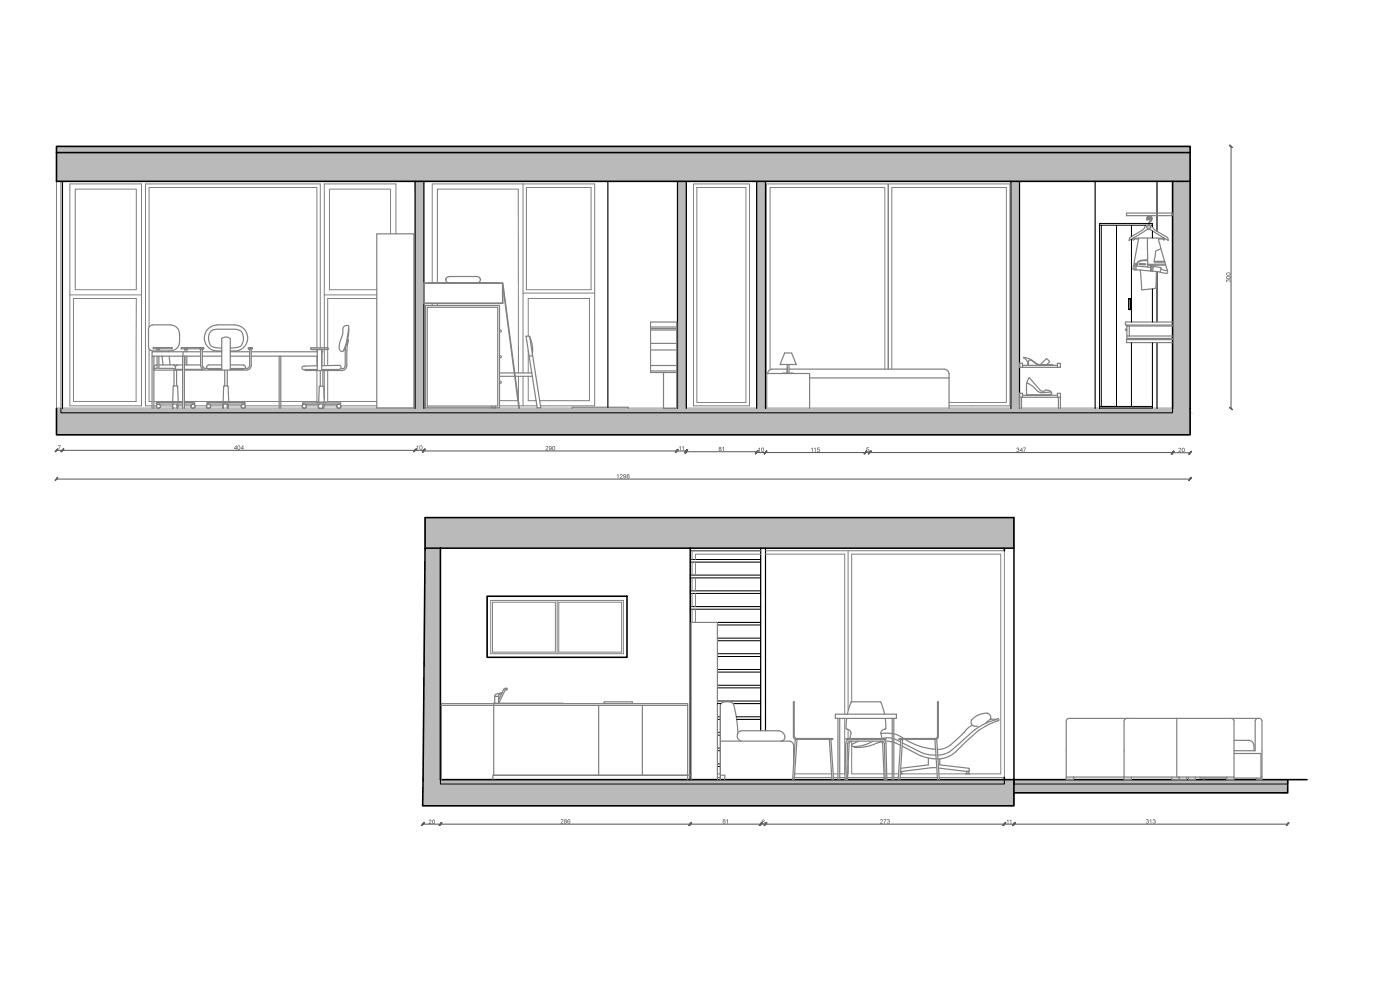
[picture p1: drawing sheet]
<svg xmlns="http://www.w3.org/2000/svg" width="297mm" height="210mm" viewBox="0 0 297 210" stroke-linecap="round" stroke-linejoin="round" font-family="sans-serif">
<g fill="#bababa" stroke="#bababa" stroke-width=".21">
<path d="M214.5 38.5l1.8 45.8h-1.8z"/>
<path d="M214.5 38.5h1.8v45.8z"/>
<path d="M248.8 38.5l3.7 48.1h-3.7z"/>
<path d="M248.8 38.5h3.7v48.1z"/>
<path d="M214.5 84.3l1.8 2.3h-1.8z"/>
<path d="M214.5 84.3h1.8v2.3z"/>
<path d="M160.5 38.5l1.9 48.1h-1.9z"/>
<path d="M160.5 38.5h1.9v48.1z"/>
<path d="M143.7 38.5l1.9 48.1h-1.9z"/>
<path d="M143.7 38.5h1.9v48.1z"/>
<path d="M88.1 38.5l1.8 48.1h-1.8z"/>
<path d="M88.1 38.5h1.8v48.1z"/>
<path d="M12 31.1l240.5 1.3h-240.5z"/>
<path d="M12 31.1h240.5v1.3z"/>
<path d="M12 32.4l240.5 6.1h-240.5z"/>
<path d="M12 32.4h240.5v6.1z"/>
<path d="M248.8 86.6h3.7z"/>
<path d="M71.9 86.6h176.9z"/>
<path d="M72 86.6h176.8z"/>
<path d="M64.6 86.6h3.1z"/>
<path d="M12.9 86.6h51.6z"/>
<path d="M12 86.6h.9z"/>
<path d="M68.6 86.6h3.3z"/>
<path d="M64.6 86.6h4z"/>
<path d="M64.6 86.6h7.3z"/>
<path d="M64.6 86.6h184.2z"/>
<path d="M248.8 86.6l3.7 1h-3.7z"/>
<path d="M248.8 86.6h3.7v1z"/>
<path d="M12.9 86.6l235.9 1h-235.9z"/>
<path d="M12.9 86.6h235.9v1z"/>
<path d="M12 86.6l.9 1h-.9z"/>
<path d="M12 86.6h.9v1z"/>
<path d="M12 87.6l240.5 4.6h-240.5z"/>
<path d="M12 87.6h240.5v4.6z"/>
<path d="M90.2 116.3h3.2z"/>
<path d="M90.2 109.8l124.9 6.5h-124.9z"/>
<path d="M90.2 109.8h124.9v6.5z"/>
<path d="M93.4 116.3h121.7z"/>
<path d="M90.2 116.3h124.9z"/>
<path d="M90.2 116.3l3.2 49.1h-3.6z"/>
<path d="M90.2 116.3h3.2v49.1z"/>
<path d="M213.1 165.4l2 .9h-2z"/>
<path d="M213.1 165.4h2v.9z"/>
<path d="M93.4 165.4l119.7 .9h-119.7z"/>
<path d="M93.4 165.4h119.7v.9z"/>
<path d="M89.8 165.4l3.6 .9h-3.7z"/>
<path d="M89.8 165.4h3.6v.9z"/>
<path d="M89.7 166.3l125.4 4.6h-125.4z"/>
<path d="M89.7 166.3h125.4v4.6z"/>
<path d="M215.1 165.4l58 2.8h-58z"/>
<path d="M215.1 165.4h58v2.8z"/>
</g>
<g fill="none" stroke="#808080" stroke-width=".21">
<path d="M12 38.5v48.1M12.9 38.5v48.1M14.8 39h15.2v47.1h-15.2zM111 39v40.1M111.7 39.8h13.7v21.7h-13.7zM147.1 39h11.9v47.1h-11.9zM147.8 39.8h10.4v45.6h-10.4zM189.2 39.8h24.3M214.3 39h-25.9v39.3M16 40.1h12.9v21.4h-12.9zM82.8 49.6v-9.5h-12.9v21.4h10M84 49.6v-10.6h-15.2v34.8"/>
<path d="M14.8 62.6h15.2M28.9 63.3h-13.3v21.9h13.3M31.6 74v11.2h.7M31.6 69.4v-29.6h35.6v34M67.2 78.6v6.6h-7.6M67.2 74.2v.4M67.2 75.5v2.1M67.9 73.8v-34.8h-37v47.1h1.4M68.8 74.2v3.3M68.8 78.6v6M68.8 62.6h11.1M69.5 78.6v6.6h10.4"/>
<path d="M69.5 74.1v3.4M79.9 63.3h-10.4v10.5M91.7 60v-21h34.5v47.1h-11.5M91.7 64.4v.4M92.8 60v-19.9h17.1l.1 39M92.8 64.4v.4M110 79.8v5.2M111 62.2h15.2M111 79.8v6.3M112.1 74.3v4.8M112.1 71.3v-8h13v21.7h-10.6M112.1 79.8v5.2h1.7"/>
<path d="M32.6 85.2h4M32.6 86.1h.6M34.1 86.1h2.5M37.8 86.1h.9M37.8 85.2h.9M39.1 86.1h1.4M39.1 85.2h8.2M41.4 86.1h2.4M44.7 86.1h2.5M48.5 86.1h2.6M48.5 85.2h10.7M52.1 86.1h7.1"/>
<path d="M59.6 86.1h4.5M65 86.1h2.5M68.8 85.8v.3h2.6M72.4 86.1h7.5M106 86.1h4M106 85h3.9M110.2 86.1h3.7M201.3 86.1h5M201.3 85.4h3.7M146.8 119.2v2.8M147.5 119.2v2.8M161.4 117.5h-13.9v1.2"/>
<path d="M161.4 116.8h-14.6v1.9M162.4 116.8h50.7v48.1h-13.9M162.4 117.5h16.8v34M179.9 116.8v33.8M104.1 127.4h28.2v11.3h-28.2zM104.5 127.7h13.3v10.6h-13.3zM118.2 127.4v11.3M118.5 127.7h13.4v10.6h-13.4zM146.8 122.6v2.7M146.8 125.9v2.8M146.8 129.2v2.8M147.5 122.6v2.7"/>
<path d="M147.5 125.9v2.8M147.5 129.2v2.8M179.2 152.4v11.8h-1.1M179.9 154.7v2M179.9 156.8v.1M180.7 148.9v-31.4h31.6v46.7h-13.1M180.7 157.2v7h6.8M152.2 164.9h.6M152.2 164.2h.6M168.5 164.9h7.9M168.6 164.2h7.8M176.8 164.2h1"/>
<path d="M176.8 164.9h1M178.1 164.9h1.1M179.8 164.9h7.8M179.9 164.2h.1M179.9 162.4v1.8M188.1 164.9h1.2M188.1 164.2h1.2M189.6 164.9h1M189.6 164.2h1M191 164.9h7.8M191 164.2h7.8"/>
</g>
<path d="M13.3 38.5v48.1M88.1 38.5v48.1M89.9 38.5v48.1M143.7 38.5v48.1M145.6 38.5v48.1M160.5 38.5v48.1M162.4 38.5v48.1M214.5 38.5v48.1M216.3 38.5v48.1M161.4 116.3v38.7M162.4 116.3v38.7" fill="none" stroke="#000" stroke-width=".25"/>
<path d="M12 31.1h240.5v7.4h-240.5zM248.8 38.5v48.1M252.5 38.5v48.1M90.2 109.8h124.9v6.5h-124.9zM90.2 116.3l-.4 49.1M93.4 116.3v49.1h183.9M146.4 116.3v49.1M215.1 116.3v49.1M103.3 126.5h29.7v12.9h-29.7z" fill="none" stroke="#000" stroke-width=".34"/>
<g fill="none" stroke="#808080" stroke-width=".25">
<path d="M32.4 68.9a.89 .89 0 0 0-.9 .9v3.7a.89 .89 0 0 0 .9 .9M32.4 74.4h.9M32.4 68.9h3.8M32.5 73.7h4l.1 .2-.1 .1h-4zM32.6 75.5v11.1M33.2 74h.1M33.2 74.1h.6M33.3 77.4a.54 .54 0 0 0-.6 .5v.6h6M33.3 75.5v2.6h-.6M33.3 74.1v.5M33.7 74.4h2.5M33.7 75.5v2.6h2.9"/>
<path d="M33.7 77.4h5M33.7 74.1v.5M33.9 74h-.1M34.3 74.4v.2M34.4 75.5l.2 1.9M35.8 74.4v.2M35.9 75.5l.2 1.9M36.2 68.9a1.82 1.82 0 0 1 1.9 1.9 3.3 3.3 0 0 1-.6 3.1l-.8 .4-.5 .1M36.6 78.2l.6 .1h1.5M36.8 77.5l.4 .3M36.9 78.5v3.4M37.5 78.5v3.4"/>
<path d="M37.6 77.5l-.3 .1-.1 .9M38.7 75.5v11.1M38.8 74.6v.9M39.1 75.5v11.1M39.1 78.3h3.8M39.1 77.4h3.4M39.1 74h.1M39.2 74.1h.6M39.2 74.1v.5M39.2 75.5v1.9M39.6 74.1v.5M39.6 75.5v1.9"/>
<path d="M39.8 74h.1M42.4 73.8l.7-.1 .1 .3h-.9zM42.4 73.7h-4v.3h4M42.4 73.7h.1M42.4 74h.1M42.5 74.1h.6M42.5 75.5h-10.2v11.1M42.5 74.6h-10.2v.9M42.5 74.1v3.5M42.6 77.6a.89 .89 0 0 0 .9 .9h8.9a.97 .97 0 0 0 .9-.9M42.9 77.6l.1 .3M42.9 75.5h4.1"/>
<path d="M42.9 74.6h4.1M42.9 74.1v3.5M42.9 77.6a.67 .67 0 0 0 1 .5M43.1 78.4v.1h-4M43.1 77.9h.1M43.1 74h.1M44.2 78.2h2.8M44.2 78.3h2.8M46.1 68.9h3.7M46.1 68.9a2.75 2.75 0 0 0-2.7 2.8 2.75 2.75 0 0 0 2.7 2.7h.9M47 73.9a2.99 2.99 0 0 1-2.4-.7 2.22 2.22 0 0 1 .6-3.2l.7-.2h3.7a1.82 1.82 0 0 1 2 2.4 1.54 1.54 0 0 1-1.7 1.6l-1 .1M47 78.5v-6.7a1.35 1.35 0 0 1 1.8 0l.1 6.7"/>
<path d="M47 77.4l-2.8 .1a.42 .42 0 0 0-.4 .4 .42 .42 0 0 0 .4 .4M47.7 78.5v3.4M48.2 78.5v3.4M48.9 77.4l2.8 .1a.42 .42 0 0 1 .4 .4 .42 .42 0 0 1-.4 .4M48.9 75.5h4.1M48.9 74.6h4.1M48.9 78.2h2.8M48.9 78.3h2.8M49.8 68.9a2.75 2.75 0 0 1 2.7 2.8 2.75 2.75 0 0 1-2.7 2.7h-.9M52.7 73.8l.8-.1 .1 .3h-.9zM52.8 74h.1M52.8 74.1h.6"/>
<path d="M52.9 77.6a.65 .65 0 0 1-.9 .5M53 74.1v3.5M53.3 75.5h14M53.3 74.6h14M53.3 74.1v3.5M53.5 74h-.1M59.2 75.5v11.1M59.6 75.5v11.1M64.5 78.4h2.8M64.5 77.7a.38 .38 0 0 0-.4 .3 .38 .38 0 0 0 .4 .4M64.6 78.4l.2 .2M64.8 78.6h7.8"/>
<path d="M66 73.8h3.5M66 74.1h.1M66 73.8l-.1 .3h3.7v-.2M66.1 74.2h3.4M67.3 77.6l-2.8 .1M67.3 74.2v4.4M67.9 78.6v3.3M68.2 77.6l3.7-.1a.42 .42 0 0 1 .5 .4 .42 .42 0 0 1-.5 .4M68.2 78.4h3.7M68.2 74.2v4.4M68.3 74.6h.2M68.3 74.2v3.4"/>
<path d="M68.5 78.6v3.3M69.5 74.1h.1M69.5 73.8l.1 .1M71.8 78.4l-.1 .2M72.9 69.4l.3-.3h.7a12.8 12.8 0 0 1-.9 5l-.2 .4-.3 .1a1.25 1.25 0 0 1-.4-1.8 8.7 8.7 0 0 0 .8-3.4zM73.2 77.7a.65 .65 0 0 1-.9 .5M73.2 73.9v3.8M73.7 72l.2 .2a14.2 14.2 0 0 0-.3 5.5 .97 .97 0 0 1-1 .9M74 69.7a10.2 10.2 0 0 1-1.1 4.7v-.1M162.6 79.2h9.1v7.4M166.5 74.9h1.4l1 2.4h-3.4zM167 77.3v1.8l-.9 .1"/>
<path d="M167 78v1.1l1.3 .1M167.4 78.3h33M167.4 77.3v1.8M200.4 78.3a.89 .89 0 0 1 .9 .9v1M33.2 85.7h5.5M36.2 85.4v-.2h2v.2M36.6 85.2l.1-3.3h1l.1 3.3M36.7 86.6l-.1-.2 .1-.7v.9M37.6 85.7a.65 .65 0 0 1 0 .9l-.1-.2zM38.7 85.4h-5.5l-.1 .1 .1 .2M39.1 85.4h2.1l.1 .1-.1 .2M39.1 85.7h2.1"/>
<path d="M44 85.7h7.9M44 85.7l-.1-.2 .1-.1h7.9l.1 .1-.1 .2M47 85.4v-.2h1.9v.2M47.3 85.2l.2-3.3h.9l.1 3.3M47.4 86.6l-.2-.2 .1-.7 .1 .9M48.2 85.8l.1-.1a.65 .65 0 0 1 0 .9zM64.3 85.8h.1M64.3 85.7l-.2-.1 .2-.1h7.9l.1 .1-.1 .1M64.7 85.8h2.9M67.2 85.5v-.2h2v.2M67.6 85.8v.6l.1 .2-.2-.2zM67.6 85.3l.1-3.4h1l.1 3.4"/>
<path d="M67.7 85.7h.9a.72 .72 0 0 1 0 .9M68.6 85.7l-.1 .3 .1 .6h-.9M68.6 85.8h3.1M72.1 85.8h.1M79.9 86.6v-37h7.9v37M171.7 80.2h29.6v6.4M93.6 149.6v15.8M104.9 147.6v1.6M104.9 147.7h.9v.7M105.2 147.3l-.2 .3M106.4 147.1l-.6 .3v.3M106.5 146.9l-1.3 .3"/>
<path d="M107.2 146h.4M107.2 146l-.3 .2-1.1 2.4v.6l1.4-3M107.6 146v.4h-.4M168.3 149.8h.2M168.3 154.7h.2M168.5 156.1v-7.2h-.2v7.4l.3 .5h8.1v-.1h-7.6l-.3-.1-.3-.5M177.2 151.5h13v.9h-13zM177.8 152.4v13M178.1 152.4v13M179.4 157.7l-.2 7.7h.4l.2-7.7M179.5 156.7h8.5v.1h-8.5zM179.6 152.4a3.6 3.6 0 0 0 .1 2.3"/>
<path d="M179.7 154.7h.1M179.7 154.7a.8 .8 0 0 1 .8 .8l-.2 1.2M180.1 157.7l-.3 7.7h-.2M180.3 157.2h6.9M180.3 156.9a.8 .8 0 0 0-.8 .8M180.3 157.3h-.3l-.2 .4M180.6 148.9l-.8 2.6M180.6 148.9h6.2M180.6 157.3l-.4 .4M186.8 157.3l.4 .4M186.8 148.9l.1 .1M186.9 149l.8 2.5"/>
<path d="M187.2 157.3h.2l.2 .4M187.2 156.9a.8 .8 0 0 1 .8 .8l.1 7.7h-.3M187.2 157.7l.4 7.7h.2M187.6 157.7l.2 7.7M187.7 154.7a.8 .8 0 0 0-.8 .8l.2 1.2M187.8 152.4l.1 2.1-.2 .2M189.3 152.4v13M189.6 152.4v13M190.7 156.7l7.9-.1 .3-.5v-7.2h.2v7.4l-.3 .5h-8.1zM198.9 149.8h.2M198.9 154.7h.2M146.6 165.4v-33.4h5.6v33.4"/>
<path d="M168.2 165.4l.5-8.6h.4l-.6 8.6M176.5 165.4l-.6-8.6h.4l.5 8.6M179.2 165.2h.6M187.6 165.2h.5M190.5 165.4l.6-8.6h.4l-.6 8.6M198.9 165.4l-.6-8.6h.4l.6 8.6"/>
<circle cx="33.6" cy="86.2" r=".47"/>
<circle cx="33.6" cy="86.2" r=".42"/>
<circle cx="40.9" cy="86.2" r=".47"/>
<circle cx="40.9" cy="86.2" r=".42"/>
<circle cx="44.2" cy="86.2" r=".47"/>
<circle cx="44.2" cy="86.2" r=".42"/>
<circle cx="51.6" cy="86.2" r=".47"/>
<circle cx="51.6" cy="86.2" r=".42"/>
<circle cx="64.6" cy="86.2" r=".42"/>
<circle cx="64.6" cy="86.2" r=".47"/>
<circle cx="71.9" cy="86.2" r=".47"/>
<circle cx="71.9" cy="86.2" r=".42"/>
</g>
<g fill="none" stroke="#000" stroke-width=".21">
<path d="M146.4 118.7h15M146.4 119.2h15M146.4 116.8h15M146.4 128.7h15M146.4 125.3h15M146.4 122h15M146.4 129.2h15M146.4 125.9h15M146.4 122.6h15M152.2 138.7h9.2M152.2 135.4h9.2M152.2 132h9.2"/>
<path d="M152.2 139.3h9.2M152.2 135.9h9.2M152.2 132.6h9.2M152.2 158.7h.6M152.2 155.3h.6M152.2 152h.6M152.2 148.7h9.2M152.2 145.4h9.2M152.2 142h9.2M152.2 159.2h.6M152.2 155.9h.6M152.2 152.6h.6"/>
<path d="M152.2 145.9h9.2M152.2 142.6h9.2M155.6 149.3h5.8M152.2 162h.6M152.2 162.6h.6"/>
</g>
<path d="M12 101.4v.1M12 101.6h240.5M252.5 101.4v.1" fill="none" stroke="#545454" stroke-width=".21"/>
<g fill="#545454" stroke="#545454" stroke-width=".21">
<path d="M12.2 101.3l-.5 .6zM11.7 101.8l.5-.5z"/>
<path d="M252.2 101.8l.5-.5zM252.7 101.3l-.5 .6z"/>
</g>
<g fill="#545454">
<path d="M130.9 100.8l.3-.2v.9h-.1v-.7l-.2 .1z"/>
<path d="M131.6 100.6a.34 .34 0 0 1 .5 .2 .34 .34 0 0 1-.4 .5l-.1 .1h.5v.1h-.6l.4-.5a.17 .17 0 0 0 0-.3 .17 .17 0 0 0-.3 .1h-.1z"/>
<path d="M132.3 100.7a.4 .4 0 0 1 .5 .4 .4 .4 0 0 1-.6 .3v-.2l.4 .1 .1-.3a.29 .29 0 0 1-.4 .1 .29 .29 0 0 1 0-.4zM132.3 100.9a.2 .2 0 0 0 .4 0 .2 .2 0 0 0-.4 0z"/>
<path d="M133 100.6a.25 .25 0 0 1 .4 0 .25 .25 0 0 1 0 .3v.1a.28 .28 0 0 1 .1 .4 .28 .28 0 0 1-.5 0 .28 .28 0 0 1 .1-.4l-.1-.1zM133.1 100.8a.15 .15 0 0 0 .3 0 .15 .15 0 0 0-.3 0zM133.1 101.2a.18 .18 0 0 0 .3 0 .18 .18 0 0 0-.3 0z"/>
</g>
<path d="M260.9 31.1h.1M261.2 31.1v55.5M260.9 86.6h.1" fill="none" stroke="#545454" stroke-width=".21"/>
<g fill="#545454" stroke="#545454" stroke-width=".21">
<path d="M260.9 86.3l.6 .6zM260.9 86.4l.6 .5z"/>
<path d="M260.9 30.8l.6 .5zM260.9 30.8l.6 .5z"/>
</g>
<g fill="#545454">
<path d="M260.2 59.4h.3a.31 .31 0 0 1 .5 0 .31 .31 0 0 1-.2 .5v-.2a.19 .19 0 0 0 .1-.2 .19 .19 0 0 0-.2-.1 .19 .19 0 0 0-.1 .2l-.3-.2 .1 .5-.2-.1z"/>
<path d="M260.2 58.6h.2a.37 .37 0 0 1 .5 0 .37 .37 0 0 1-.1 .5 .4 .4 0 0 1-.5 .1 .4 .4 0 0 1-.1-.6zM260.3 58.7l-.1 .1a.3 .3 0 0 0 .4 .2 .3 .3 0 0 0 .2-.3z"/>
<path d="M260.2 57.9l.2-.1a.37 .37 0 0 1 .5 .1 .37 .37 0 0 1-.1 .5 .4 .4 0 0 1-.5 0 .4 .4 0 0 1-.1-.5zM260.3 58h-.1a.3 .3 0 0 0 .4 .3 .3 .3 0 0 0 .2-.3z"/>
</g>
<path d="M13.3 95.3v.1M13.3 95.5h74.8M88.1 95.3v.1" fill="none" stroke="#545454" stroke-width=".21"/>
<g fill="#545454" stroke="#545454" stroke-width=".21">
<path d="M13.5 95.2l-.5 .6zM12.9 95.8l.6-.6z"/>
<path d="M87.8 95.8l.5-.6zM88.3 95.2l-.5 .6z"/>
</g>
<g fill="#545454">
<path d="M50.1 94.5l.2 .6-.1 .3h-.2v-.2h-.4zM50 94.7l-.3 .4h.3z"/>
<path d="M50.4 94.6a.42 .42 0 0 1 .6 .3 .42 .42 0 0 1-.6 .4zM50.5 94.7l.1 .6a.3 .3 0 0 0 .2-.4 .3 .3 0 0 0-.3-.2z"/>
<path d="M51.5 94.5l.2 .6-.1 .3h-.1v-.2h-.4zM51.5 94.7l-.3 .4h.3z"/>
</g>
<path d="M89.9 95.4v.1M89.9 95.7h53.7M143.6 95.4v.1" fill="none" stroke="#545454" stroke-width=".21"/>
<g fill="#545454" stroke="#545454" stroke-width=".21">
<path d="M90.1 95.3l-.4 .7 .5-.6zM90.1 95.3l-.4 .7-.1-.1z"/>
<path d="M143.3 95.9l.5-.6zM143.8 95.3l-.5 .7z"/>
</g>
<g fill="#545454">
<path d="M115.8 94.7a.34 .34 0 0 1 .5 .2 .34 .34 0 0 1-.3 .4l-.1 .1h.4v.1h-.6l.4-.5a.17 .17 0 0 0 0-.3 .18 .18 0 0 0-.3 .2h-.1z"/>
<path d="M116.5 94.7a.4 .4 0 0 1 .6 .4 .4 .4 0 0 1-.6 .3l-.1-.1 .5 .1v-.3a.29 .29 0 0 1-.4 0 .29 .29 0 0 1 0-.4zM116.6 94.9a.19 .19 0 0 0 .3 0 .19 .19 0 0 0-.3 0z"/>
<path d="M117.2 94.7a.42 .42 0 0 1 .6 .4 .42 .42 0 0 1-.6 .4zM117.3 94.8l.1 .6a.3 .3 0 0 0 .2-.3 .3 .3 0 0 0-.3-.3z"/>
</g>
<path d="M184.5 95.7v.2M184.5 96h64.3M248.8 95.7v.2" fill="none" stroke="#545454" stroke-width=".21"/>
<g fill="#545454" stroke="#545454" stroke-width=".21">
<path d="M184.8 95.7l-.5 .6zM184.8 95.7l-.5 .6z"/>
<path d="M249 95.7l-.5 .5v.1zM249 95.7h.1l-.6 .6z"/>
</g>
<g fill="#545454">
<path d="M215.7 95h.4v.3a.31 .31 0 0 1 0 .5 .31 .31 0 0 1-.5-.2l.2 .1a.19 .19 0 0 0 .2 0 .19 .19 0 0 0 .1-.2 .19 .19 0 0 0-.3-.1l.3-.3-.5 .1z"/>
<path d="M217 94.9h.7l-.4 1h-.1v-.3l.4-.5h-.6z"/>
<path d="M216.8 94.9l.2 .6-.1 .4h-.1v-.2h-.5zM216.8 95.2l-.3 .3h.3z"/>
</g>
<path d="M93.4 174.6v.1M93.4 174.8h53M146.4 174.9v.1" fill="none" stroke="#545454" stroke-width=".21"/>
<g fill="#545454" stroke="#545454" stroke-width=".21">
<path d="M93.7 174.5l-.5 .6 .6-.5zM93.7 174.5l-.6 .6z"/>
<path d="M146.7 174.5l-.5 .6zM146.7 174.5l-.5 .6z"/>
</g>
<g fill="#545454">
<path d="M119 173.8a.34 .34 0 0 1 .5 .2 .34 .34 0 0 1-.3 .5l-.1 .1h.4v.1h-.6l.4-.5a.17 .17 0 0 0 0-.3 .17 .17 0 0 0-.3 .1h-.1z"/>
<path d="M119.8 173.8a.25 .25 0 0 1 .3 0 .25 .25 0 0 1 0 .3v.1a.28 .28 0 0 1 .1 .4 .28 .28 0 0 1-.5 0 .28 .28 0 0 1 .1-.4l-.1-.2zM119.8 174a.15 .15 0 0 0 .3 0 .15 .15 0 0 0-.3 0zM119.8 174.4a.18 .18 0 0 0 .3 0 .18 .18 0 0 0-.3 0z"/>
<path d="M120.5 173.9l.3-.1 .2 .2-.2-.1a.23 .23 0 0 0-.3 .1 .23 .23 0 0 0 0 .2 .31 .31 0 0 1 .5 .1 .31 .31 0 0 1-.2 .5 .31 .31 0 0 1-.4-.3zM120.5 174.4a.2 .2 0 0 0 .4 0 .2 .2 0 0 0-.4 0z"/>
</g>
<path d="M146.4 174.6v.1M146.4 174.8h15M161.4 174.6v.1" fill="none" stroke="#545454" stroke-width=".21"/>
<g fill="#545454" stroke="#545454" stroke-width=".21">
<path d="M146.7 174.5l-.5 .6zM146.7 174.5l-.5 .6z"/>
<path d="M161.6 174.5l-.6 .6zM161.6 174.5l-.5 .6z"/>
</g>
<g fill="#545454">
<path d="M154.1 174l.3-.2v.9h-.1v-.7l-.2 .1z"/>
<path d="M153.4 173.8a.25 .25 0 0 1 .4 0 .25 .25 0 0 1 0 .3l-.1 .1a.28 .28 0 0 1 .1 .4 .28 .28 0 0 1-.4 0 .28 .28 0 0 1 .1-.4l-.2-.2zM153.5 174a.14 .14 0 0 0 .2 0 .14 .14 0 0 0-.2 0zM153.4 174.4a.2 .2 0 0 0 .4 0 .2 .2 0 0 0-.4 0z"/>
</g>
<path d="M162.4 174.6v.1M162.4 174.8h50.7M213.1 174.6v.1" fill="none" stroke="#545454" stroke-width=".21"/>
<g fill="#545454" stroke="#545454" stroke-width=".21">
<path d="M162.6 174.5l-.5 .6zM162.6 174.5l-.5 .6z"/>
<path d="M212.7 175.1l.6-.6zM213.3 174.5l-.5 .6z"/>
</g>
<g fill="#545454">
<path d="M186.8 173.8a.34 .34 0 0 1 .5 .2 .34 .34 0 0 1-.4 .5l-.1 .1h.5v.1h-.6l.4-.5a.17 .17 0 0 0 0-.3 .17 .17 0 0 0-.3 .1h-.1z"/>
<path d="M187.4 173.8h.6l-.3 .9h-.2l.1-.3 .3-.5h-.5z"/>
<path d="M188.2 173.8h.4v.4a.31 .31 0 0 1 0 .5 .31 .31 0 0 1-.5-.3l.2 .1a.19 .19 0 0 0 .2 .1 .19 .19 0 0 0 .1-.3 .19 .19 0 0 0-.2-.1l.2-.2h-.5z"/>
</g>
<path d="M213.1 174.9v.1M213.1 174.8h2M215.1 174.9v.1" fill="none" stroke="#545454" stroke-width=".21"/>
<g fill="#545454" stroke="#545454" stroke-width=".21">
<path d="M213.3 174.5l-.5 .6zM213.3 174.5l-.6 .6z"/>
<path d="M215.4 174.5l-.6 .6zM215.4 174.5l-.6 .6z"/>
</g>
<g fill="#545454">
<path d="M213.6 174.1l.3-.2v.9h-.1v-.7l-.2 .1z"/>
<path d="M214.2 174.1l.3-.2v.9h-.1v-.7l-.2 .1z"/>
</g>
<path d="M89.8 174.6v.1M89.8 174.8h3.6M93.4 174.6v.1" fill="none" stroke="#545454" stroke-width=".21"/>
<g fill="#545454" stroke="#545454" stroke-width=".21">
<path d="M93.7 174.5l-.6 .6zM93.7 174.5l.1 .1-.6 .5z"/>
<path d="M90 174.5l-.5 .6 .5-.5zM90 174.5l-.6 .6z"/>
</g>
<g fill="#545454">
<path d="M91 173.9a.34 .34 0 0 1 .5 .2 .34 .34 0 0 1-.3 .5l-.1 .1h.4v.1h-.6l.5-.5a.17 .17 0 0 0-.1-.3 .17 .17 0 0 0-.2 .1h-.2z"/>
<path d="M91.7 174a.42 .42 0 0 1 .6 .3 .42 .42 0 0 1-.5 .4zM91.8 174l.1 .6a.3 .3 0 0 0 .3-.3 .3 .3 0 0 0-.4-.3z"/>
</g>
<path d="M161.4 174.9v.1M161.4 174.8h1M162.4 174.6v.1" fill="none" stroke="#545454" stroke-width=".21"/>
<g fill="#545454" stroke="#545454" stroke-width=".21">
<path d="M161.6 174.5l-.5 .6zM161.6 174.5l-.6 .6z"/>
<path d="M162.6 174.5l-.5 .6zM162.6 174.5l-.5 .6z"/>
</g>
<path d="M161.7 174l.4-.1 .1 .2-.1-.1a.23 .23 0 0 0-.3 0 .23 .23 0 0 0-.1 .3 .31 .31 0 0 1 .5 .1 .31 .31 0 0 1-.2 .4 .31 .31 0 0 1-.4-.3zM161.7 174.5a.2 .2 0 0 0 .4 0 .2 .2 0 0 0-.4 0z" fill="#545454"/>
<path d="M213.1 116.3v.5M213.1 164.9v.5" fill="none" stroke="#000" stroke-width=".34"/>
<path d="M143.6 95.7v.2M143.6 95.7h2M145.6 95.7v.2" fill="none" stroke="#545454" stroke-width=".21"/>
<g fill="#545454" stroke="#545454" stroke-width=".21">
<path d="M143.8 95.4l-.5 .6zM143.8 95.4l-.5 .6z"/>
<path d="M145.2 95.9l.6-.5zM145.8 95.4l-.5 .6z"/>
</g>
<g fill="#545454">
<path d="M144.1 94.8l.3-.2v.9h-.1v-.7l-.2 .1z"/>
<path d="M144.7 94.8l.3-.2v.9h-.1v-.7l-.2 .1z"/>
</g>
<path d="M145.6 95.8v.3M145.6 95.8h14.9M160.5 95.8v.3" fill="none" stroke="#545454" stroke-width=".21"/>
<g fill="#545454" stroke="#545454" stroke-width=".21">
<path d="M145.8 95.5l-.5 .6zM145.8 95.5l-.6 .6z"/>
<path d="M160.2 96.1l.6-.6zM160.8 95.5l-.5 .6z"/>
</g>
<g fill="#545454">
<path d="M153.3 95l.3-.2v.9h-.1v-.7l-.2 .1z"/>
<path d="M152.6 94.8a.25 .25 0 0 1 .3 0 .25 .25 0 0 1 .1 .3l-.1 .1a.28 .28 0 0 1 .1 .4 .28 .28 0 0 1-.5 0 .28 .28 0 0 1 .1-.4l-.1-.1zM152.6 95a.15 .15 0 0 0 .3 0 .15 .15 0 0 0-.3 0zM152.6 95.4a.18 .18 0 0 0 .3 0 .18 .18 0 0 0-.3 0z"/>
</g>
<path d="M160.5 95.7v.2M160.5 96h1.9M162.4 95.7v.2" fill="none" stroke="#545454" stroke-width=".21"/>
<g fill="#545454" stroke="#545454" stroke-width=".21">
<path d="M162.6 95.7l-.5 .6zM162.6 95.7l-.5 .6z"/>
<path d="M160.8 95.7l-.5 .6zM160.8 95.7l-.5 .6z"/>
</g>
<g fill="#545454">
<path d="M160.8 95.2l.4-.3v1h-.2v-.8l-.2 .2z"/>
<path d="M161.5 95a.42 .42 0 0 1 .6 .4 .42 .42 0 0 1-.5 .4zM161.6 95.1l.1 .6a.3 .3 0 0 0 .3-.3 .3 .3 0 0 0-.4-.3z"/>
</g>
<path d="M88.1 95.3v.1M88.1 95.5h1.8M89.9 95.3v.1" fill="none" stroke="#545454" stroke-width=".21"/>
<g fill="#545454" stroke="#545454" stroke-width=".21">
<path d="M88.3 95.2l-.5 .6zM88.3 95.2l-.5 .6z"/>
<path d="M90.1 95.2l-.5 .6zM90.1 95.2l-.4 .6z"/>
</g>
<g fill="#545454">
<path d="M88.4 94.7l.3-.2v.9h-.1v-.7l-.2 .1z"/>
<path d="M89.1 94.6a.42 .42 0 0 1 .6 .3 .42 .42 0 0 1-.6 .4zM89.2 94.7v.6a.3 .3 0 0 0 .3-.4 .3 .3 0 0 0-.3-.2z"/>
</g>
<path d="M183.6 95.7v.2M183.6 96h.9M184.5 95.7v.2" fill="none" stroke="#545454" stroke-width=".21"/>
<g fill="#545454" stroke="#545454" stroke-width=".21">
<path d="M184.2 96.2l.6-.5zM184.8 95.7l-.5 .6z"/>
<path d="M183.9 95.7l-.6 .6zM183.9 95.7l-.6 .6z"/>
</g>
<path d="M183.9 94.9h.5v.1h-.4l-.1 .3a.31 .31 0 0 1 .5 .1 .31 .31 0 0 1-.2 .4 .31 .31 0 0 1-.4-.2h.1a.2 .2 0 0 0 .3 .1 .2 .2 0 0 0 .1-.3 .2 .2 0 0 0-.3-.1l-.2 .1z" fill="#545454"/>
<path d="M162.4 96.1v.1M162.4 96h21.2M183.6 96.1v.1" fill="none" stroke="#545454" stroke-width=".21"/>
<g fill="#545454" stroke="#545454" stroke-width=".21">
<path d="M183.3 96.2l.6-.5zM183.9 95.7l-.6 .6z"/>
<path d="M162.6 95.7l-.5 .6zM162.6 95.7l-.5 .6z"/>
</g>
<g fill="#545454">
<path d="M172 95.2l.4-.3v1h-.1v-.8l-.3 .2z"/>
<path d="M172.7 95.2l.3-.3v1h-.1v-.8l-.2 .2z"/>
<path d="M173.4 94.9h.5v.2h-.4l-.1 .2a.31 .31 0 0 1 .5 .1 .31 .31 0 0 1-.2 .5 .31 .31 0 0 1-.4-.3h.1a.2 .2 0 0 0 .3 .1 .2 .2 0 0 0 .1-.3 .2 .2 0 0 0-.3 0h-.2z"/>
</g>
<path d="M248.8 96.1v.2M248.8 96h3.7M252.5 96.1v.2" fill="none" stroke="#545454" stroke-width=".21"/>
<g fill="#545454" stroke="#545454" stroke-width=".21">
<path d="M249 95.7l-.5 .7 .6-.6zM249 95.7l-.5 .7v-.1z"/>
<path d="M252.2 96.3l.5-.6zM252.7 95.7l-.5 .7z"/>
</g>
<g fill="#545454">
<path d="M250.1 95a.34 .34 0 0 1 .5 .3 .34 .34 0 0 1-.4 .4l-.1 .1h.5v.1h-.6l.4-.5a.17 .17 0 0 0 0-.3 .17 .17 0 0 0-.3 .1h-.1z"/>
<path d="M250.8 95.1a.42 .42 0 0 1 .6 .3 .42 .42 0 0 1-.6 .4zM250.9 95.2v.6a.3 .3 0 0 0 .3-.4 .3 .3 0 0 0-.3-.2z"/>
</g>
<path d="M12 95.3v.1M12 95.5h1.3M13.3 95.3v.1" fill="none" stroke="#545454" stroke-width=".21"/>
<g fill="#545454" stroke="#545454" stroke-width=".21">
<path d="M12.9 95.8l.6-.6zM13.5 95.2l-.5 .6z"/>
<path d="M12.2 95.2l-.5 .6zM11.7 95.8l.5-.6z"/>
</g>
<path d="M12.3 94.5h.6l-.4 .9h-.1l.1-.3 .3-.5h-.5z" fill="#545454"/>
<path d="M12 32.4h240.5M12 86.6v5.6h240.5v-5.6M89.8 165.4l-.1 5.5h125.4v-5.5" fill="none" stroke="#000" stroke-width=".34"/>
<path d="M28.9 63.3v21.9" fill="none" stroke="#808080" stroke-width=".21"/>
<g fill="none" stroke="#808080" stroke-width=".25">
<path d="M101.3 58.7a.63 .63 0 0 1 .6 .6M101.9 59.3h.1M90.8 60h14.9M90.9 64.3h14.8M90.9 64.4h14.8M106 79.1h3.1M106 79.8h3.2M109.2 79.1h3.6M109.3 79.8h3.6M111.6 71.3h.8l2.3 15.2h-.7zM112.2 75.5h.8M112.3 71.3l.7 2.2-.1 1.7"/>
<path d="M79.9 86.6h7.9M104.3 86.1v.4h.8v-.4"/>
</g>
<path d="M94.5 59.3h.1M94.6 59.3a.63 .63 0 0 0 .6 .7M101.9 59.3a.63 .63 0 0 1-.6 .7M95.2 60h6.1" fill="none" stroke="#808080" stroke-width=".25"/>
<g fill="none" stroke="#808080" stroke-width=".25">
<path d="M95.2 58.7h6.1M95.2 58.7a.63 .63 0 0 0-.6 .6M89.9 64.4h.9M90 64.3v-4.2h16.6v4.2h-.9M90.3 64.8h15.7v21.7h-15.7zM90.6 65.2h15v20.9h-15zM90.8 64.3h-.9v-4.3h16.8l3.5 26.6M105.7 64.4h1v-3.7l3.4 25.9M106 70l.3 .1v.2l-.3 .1M106 75.5l.3 .1v.2l-.3 .1M138 78.7h5.6M138 77.5h5.6"/>
<path d="M138 74.2h5.6M138 72.8h5.6M138 70h5.6M138 69.7h5.6M138 69.4h5.6M140.8 79v7.6h2.8v-18.3h-5.6v10.7h5.6M162.6 79.2v7.4M163.7 78.3h3.3M163.7 78.3a.89 .89 0 0 0-.8 .9M216.3 77.9h.1M106 80.9l.3 .1v.2l-.3 .1M121.4 86.6l.1-.2h11.7l.1 .2"/>
</g>
<path d="M129 38.5v47.9M232.3 38.5v48.1M245.5 38.5v10.6M245.5 57.6v10.7M245.5 72.7v13.9" fill="none" stroke="#000" stroke-width=".25"/>
<path d="M189.2 39.8v38.5M213.5 39.8v45.6h-8.5M214.3 39v47.1h-8" fill="none" stroke="#808080" stroke-width=".21"/>
<g fill="none" stroke="#808080" stroke-width=".25">
<path d="M239 45.2h9.7v.5h-9.7zM239.7 50.4l2.2-1.3a1.98 1.98 0 0 0 1.2-1.4l1.3 .1 .3 .7 .3 .3 2.2 1.3a.81 .81 0 0 1 .6 .9l-2-1.2a4.2 4.2 0 0 0-2.1-1.1l-.6 .1-3.6 2.2zM240.4 50.5l.1 .2-.1 .1M240.5 50.8h.1M240.5 56.4h.3M240.6 50.4v.1h1M240.8 57.1h.2M240.8 56h.2M240.8 57.2v-1.3h.2v1.4M241 56.4l3.1 .3M241.1 56.3h.1M241.5 50.7h-.8l-.4 .2 .2-.2"/>
<path d="M241.6 50.5h4.1l2 6.9-.1 .6-1.8-.4-4.9-.3-.6-.2zM241.7 55.9h1.3l.1 .2h-1.4zM241.9 57.3l.3 4.1 .1 .1 2.9-.4 .1-3.5M243.3 55.1a1.81 1.81 0 0 0-2.1 .8l-.1 .3M243.4 55.1h.1M243.4 55.3a2.2 2.2 0 0 0-2.1 .5v.5M243.4 47.9l-.2 .3 .2 .2M243.4 50.5l.1 4.6M243.4 47.9h.6M243.4 48.4h.6M243.5 56.2h3.8M243.5 56h3.7"/>
<path d="M243.5 55.2l-.1 1.5M243.5 47.7l.1-.1 .2 .1M243.7 46.3v.2M243.7 46.5l.1 .1 .2-.1M243.8 46.1l-.1 .2M243.8 46.1h.1M243.8 46.1l.2 .2M243.8 46.1l.2 .2v.3l-.3-.1M244 47.9l.2 .2-.2 .3M244.1 57.5v-1.1h.3l-.1 1.1M244.1 57.4h.2M244.1 46.3v.2"/>
<path d="M244.1 46.8a.47 .47 0 0 0 .1-.7 .47 .47 0 0 0-.7-.1 .47 .47 0 0 0-.1 .7 .58 .58 0 0 1 .2-.8 .58 .58 0 0 1 .8 .2 .58 .58 0 0 1-.3 .8M244.1 46.8l-.3 .3-.2 .5M244.1 56.5h.3M244.2 46.9l-.4 .7M244.4 56.7h.2M244.5 57.6l.1-1.1h.2l1.5 .3-.3 .9M244.9 55.4h2.2M245.8 50.7h.9l.2 .2v-.2M246.3 52.8l-1.1 .5-.3 2.3h2.2M246.3 57l.9 .4 .4-.1M246.8 50.4v.1h-1.1M246.9 50.5v.3"/>
<path d="M216.9 77.9v-.8h-.6v.8h8.7v-.8h-.7v.8M216.9 77.5h7.4M217.2 75.9l.5 .4 .4 1M217.2 75.9l.8 .1 .8 .4M218.1 77.4h.1M218.1 77.2v.3M218.7 76.4h-.3l-.2 .2v.9M218.7 76.4l1.1 .8M218.8 76.3l1.3 1 .6 .1M219.9 77.2l.8 .3M220.7 77.4h2.6M222 76.1l-1.3 1.3"/>
<path d="M222 76.1l.7 .6M222.7 76.7l-.7 .7M223.3 77.4v.1M238.8 69.8h.1v.2h-.1zM238.9 69.8h.2M238.9 70h.2M239.1 71.3h9.7M239.1 68.9v.3M239.1 71.8v.2M239.6 69.2h-.5v2.6h9.7M239.6 69.2h9.2M239.6 69.2v2.1"/>
<path d="M248.8 72h-9.8v.7h9.8M248.8 68.3h-10v.6h10M216.3 84.3h8M216.7 84.3v2.3M216.9 83.8h7.4M216.9 84.3v-.9h-.6v3.2M217.8 81.3v2.5l4.6-.1M217.8 83.7l.1 .1M217.9 81.3l1 .5 .6 .5M217.9 81.3h-.1M217.9 81.3l.1-.6 .4-.6 2.3 2.7a.85 .85 0 0 0 1.2-.1M219.5 82.3l.6 .7 .8 .3"/>
<path d="M220.9 83.3h.7M221.9 82.7l.6 .1M222.3 83.2l.7-.1 .1 .6M222.3 83.2l-.7 .1M222.5 82.8l.4 .3M223.1 83.7l-1.5 .1M223.1 83.6l-.7 .1M224.3 84.3v-.9h.7v.9M224.3 84.3h.2v2.3M224.5 84.3h.5M225 84.3v2.3M119.5 149.3l-14.8-.1v15.2"/>
<path d="M127 149.6v14.8M128.1 149.3v-.4h6.1v.4M136.3 149.6v14.8M145.9 149.6v-.3h-52.3v.3h52.3v15.8M152.8 157.2h14.7M153.6 148.9h1.3M153.6 148.9a.8 .8 0 0 0-.8 .8M154.9 148.9a.8 .8 0 0 1 .7 .6M155.6 149.5a26.9 26.9 0 0 1 .9 6M166.5 156.3v.1a.8 .8 0 0 1-.8 .8M166.5 156.3a1.48 1.48 0 0 0-1.4-1.3h-7.9a1.15 1.15 0 0 0-.8 1.1 1.15 1.15 0 0 0 .8 1.1M167.5 157.3a.8 .8 0 0 1 .8 .8"/>
<path d="M168.4 158.1v4M182.2 157.2l-1.5 .7 .1 .3 .3 .1M185.2 157.3l-1.6 .7M186 157.6l-2.7 .9h-2l-.2-.1 1.6-.2 .9-.3M186.9 155.6h2.4M187.1 156.7l1.5-.2 1.4 .4M187.1 157.4l-1.1 .3M187.8 157.2l1.9 .3 1.3 .6M189.6 155.6l1.3 .6 .8 .5M190 156.8l1.1 .6M191.4 158.3l3.9 2M191.4 157.6l3.5 1.8"/>
<path d="M192 156.8a13.4 13.4 0 0 0 5.9 2.1M194.9 159.3l1.8 .7 1.8 .2M197.9 158.9h.6M198.8 158.9l.5 .1M201.4 159.5l-1 .4-1.5 .3M202.9 159.3l-1 .8-1.1 .6-1.8 .3M204.4 156.9l-3 2.6M204.5 155.4l-.4 .4a13.7 13.7 0 0 1-3.8 2.9l-1 .3M206.1 153.6l.4 .4 .9 .1M206.3 153.8l-1.2 .8-.5 .8M206.8 154.8l-2.4 2.1M209.4 151.3a3.8 3.8 0 0 0-3.4 1.7l.1 .6"/>
<path d="M209.4 151.3h.1M209.5 151.3h.1a.89 .89 0 0 1 .5 1.2M210.1 152.5l1.3 .1M210.1 152.5l-1.1 1M211.4 152.6l.4-.2 .1 .4-.1 .1a13.8 13.8 0 0 0-6.6 4.2l-2.3 2.2M211.4 152.6l-2.1 .7-2.5 1.5M226.2 152.8v12M226.7 152.4h40.6M226.7 152.4l-.4 .2-.1 .2M238.5 152.8v12M238.9 152.4l-.3 .2-.1 .2M249.6 152.4v12.4"/>
<path d="M261.3 152.4l.2 .1 .3 .3M261.8 159.8h5.7v5.2h-5.7M261.8 157h3.1a1.1 1.1 0 0 1 1.1 1.1M261.8 152.8v12M266 158.1v1.1M266.3 152.8v6.4h-4.5M266.7 152.4l-.3 .2-.1 .2M267.3 152.4l.2 .1 .2 .3M267.7 152.8v12h-.2M146.6 164.4h-42v1M152.8 165.4v-15.7v15.7M152.8 164.4h1v1"/>
<path d="M191 163.6h.3l-.1 .4 .3 .2h-.5M195.4 160.3l1.6 .5 1.6 .2M196.9 160.9v1.3l-5.8 .8M198.7 162.8h-1l-6.4 .8M199.4 161v1.2l6.1 .8 .1 .6h-.5h.4v.4l.2 .2h-.8l.2-.2v-.4l-6-.7M227.8 164.8v.6h-1.6v-.6h12.3M238.5 164.8v.6h1.5v-.6M238.5 164.8h23.3M248.6 164.8v.6h1.6v-.6v.6h1.5v-.6M252.1 164.8v.6h1.5v-.6M254.6 164.8v.2h5.6M255.4 165v.4"/>
<path d="M260.2 164.8v.6h1.6v-.6M267.7 164.8v.6h-1.1v-.4"/>
</g>
<g fill="none" stroke="#000" stroke-width=".21">
<path d="M233.3 47.8h9.7M233.6 47.8v38.4M236.9 47.8v38.4M240 47.8v2.3M240 50.7v17.6M243.7 47.4h-10.4v39.2M243.8 47.4h.7v.7M244.4 47.8h.1M244.5 49v1.5M239.4 63.3h.5v2.4h-.5zM239.6 63.4l.2 .1-.1 2.1h-.2zM240 72.7v13.5"/>
<path d="M244.5 72.7v13.9h-11.2M244.5 61.3v7M12.9 86.6v1h235.9v-1M233.3 86.2h11.2M152.2 149.3h.8M156.2 152h5.2M156.3 152.6h5.1M93.4 165.4v.9h119.7v-.9M215.1 165.4v.9h58.1v-.9"/>
</g>
<path d="M187.7 78.3v-38.5h-24.3v38.6M188.4 78.3v-39.3h-25.8v47.1" fill="none" stroke="#808080" stroke-width=".21"/>
<path d="M273.2 165.4v2.8h-58.1" fill="none" stroke="#000" stroke-width=".34"/>
<path d="M215.1 174.6v.1M215.1 174.8h58.1M273.2 174.6v.1" fill="none" stroke="#545454" stroke-width=".21"/>
<g fill="#545454" stroke="#545454" stroke-width=".21">
<path d="M215.4 174.5l-.6 .6zM215.4 174.5l-.6 .6z"/>
<path d="M273.4 174.5l-.6 .6zM273.4 174.5l.1 .1-.6 .5z"/>
</g>
<g fill="#545454">
<path d="M243.2 173.8h.4l-.1 .4a.31 .31 0 0 1 0 .5 .31 .31 0 0 1-.4-.3l.1 .1a.19 .19 0 0 0 .3 .1 .19 .19 0 0 0 .1-.3 .19 .19 0 0 0-.3-.1l.2-.2h-.4z"/>
<path d="M243.9 174l.3-.2v.9h-.1v-.7l-.2 .1z"/>
<path d="M244.6 173.8h.4v.4a.31 .31 0 0 1 0 .5 .31 .31 0 0 1-.5-.3l.2 .1a.19 .19 0 0 0 .2 .1 .19 .19 0 0 0 .1-.3 .19 .19 0 0 0-.2-.1l.2-.2h-.5z"/>
</g>
</svg>
